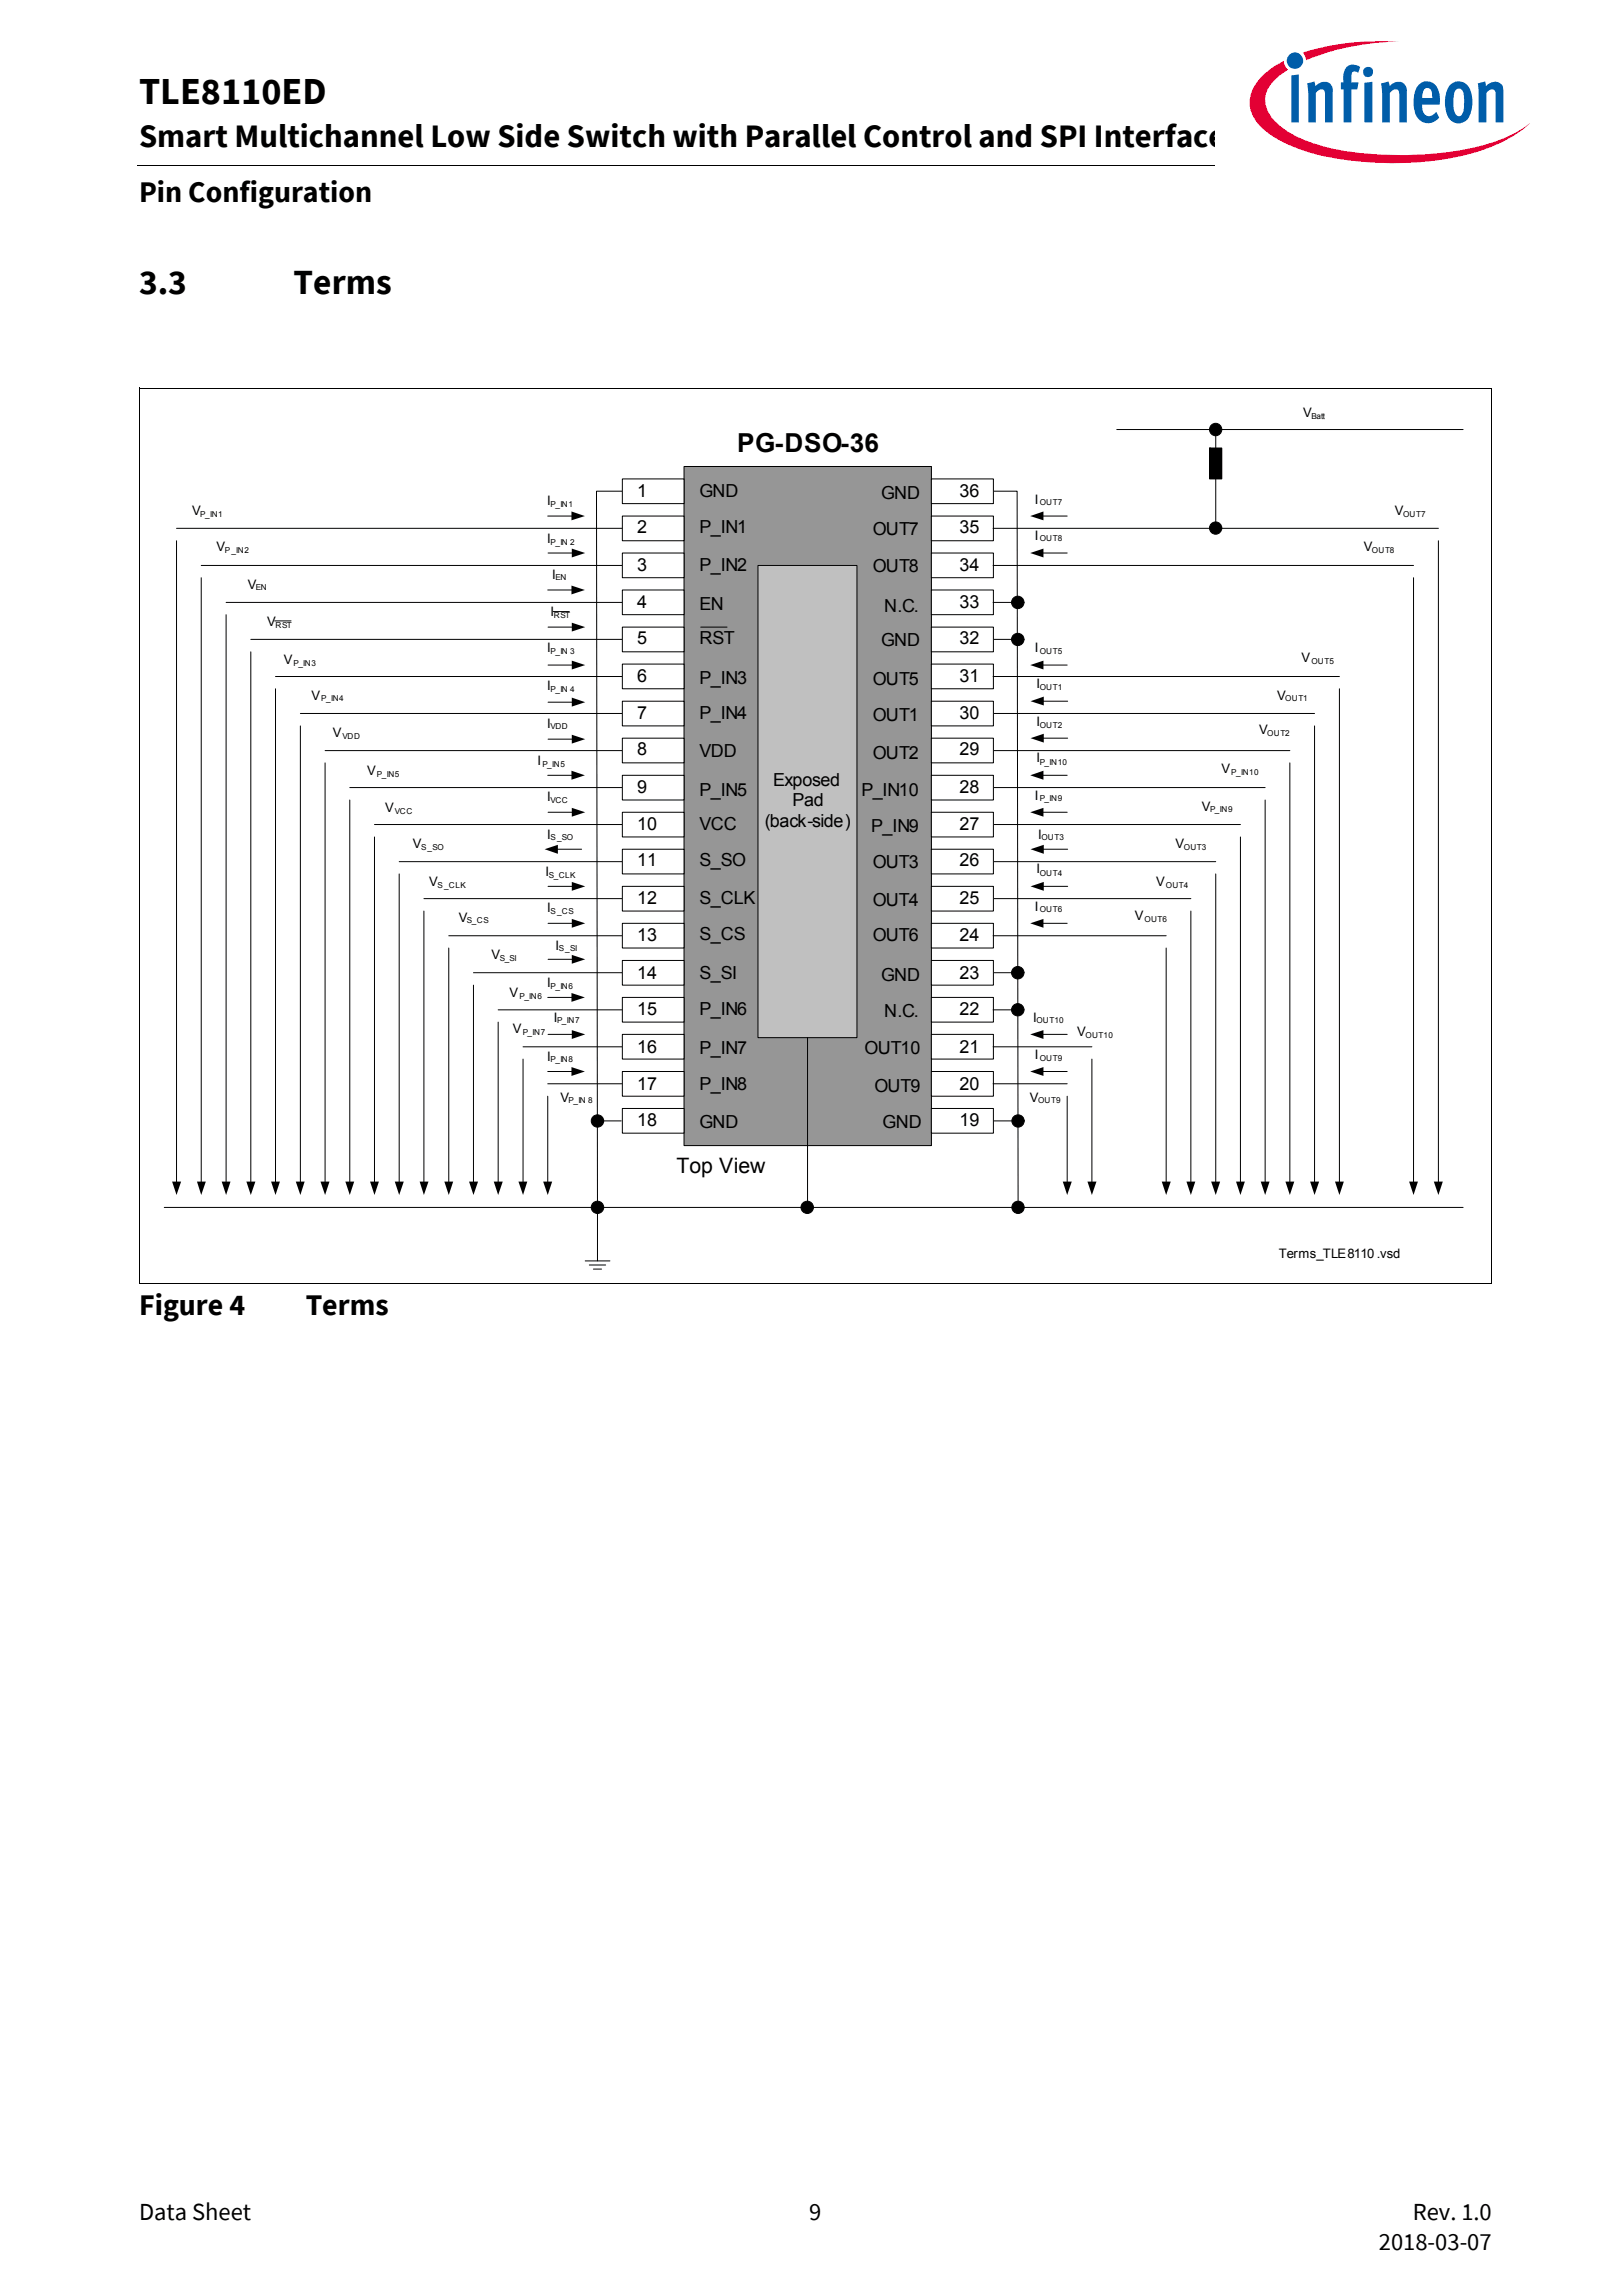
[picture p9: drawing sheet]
<svg xmlns="http://www.w3.org/2000/svg" width="210mm" height="297mm" viewBox="0 0 210 297" stroke-linecap="round" stroke-linejoin="round" font-family="sans-serif">
<defs><g id="words">
<text font-size="4.9" x="18" y="13.4">TLE8110ED</text>
<g font-size="4.6">
<text x="18" y="38.1">3.3</text>
<text x="38" y="38.1">Terms</text>
</g>
<text font-size="4.2" x="18" y="19">Smart Multichannel Low Side Switch with Parallel Control and SPI Interface</text>
<g font-size="3.9">
<text x="18" y="26.2">Pin Configuration</text>
<text x="18" y="170.1">Figure 4</text>
<text x="39.5" y="170.1">Terms</text>
</g>
<text font-size="3.4" x="95.4" y="58.4">PG-DSO-36</text>
<g font-size="3.2">
<text x="18" y="287.3">Data Sheet</text>
<text x="104.7" y="287.3">9</text>
<text x="182.8" y="287.3">Rev. 1.0</text>
<text x="178.4" y="291.2">2018-03-07</text>
</g>
<text font-size="2.7" x="87.5" y="151.9">Top View</text>
<g font-size="2.3">
<text x="82.4" y="64.3">1</text>
<text x="90.5" y="64.3">GND</text>
<text x="114" y="64.6">GND</text>
<text x="124.1" y="64.3">36</text>
<text x="82.4" y="69">2</text>
<text x="90.5" y="69">P_IN1</text>
<text x="112.9" y="69.2">OUT7</text>
<text x="124.1" y="69">35</text>
<text x="82.4" y="73.9">3</text>
<text x="90.5" y="73.9">P_IN2</text>
<text x="112.9" y="74.1">OUT8</text>
<text x="124.1" y="73.9">34</text>
<text x="82.4" y="78.7">4</text>
<text x="82.4" y="83.4">5</text>
<text x="90.5" y="78.9">EN</text>
<text x="90.5" y="83.4">RST</text>
<text x="114" y="83.6">GND</text>
<text x="114.4" y="79.1">N.C.</text>
<text x="124.1" y="78.7">33</text>
<text x="124.1" y="83.4">32</text>
<text x="82.4" y="88.2">6</text>
<text x="90.5" y="88.5">P_IN3</text>
<text x="112.9" y="88.7">OUT5</text>
<text x="124.1" y="88.2">31</text>
<text x="82.4" y="93.1">7</text>
<text x="90.5" y="93.1">P_IN4</text>
<text x="112.9" y="93.3">OUT1</text>
<text x="124.1" y="93.1">30</text>
<text x="82.4" y="97.8">8</text>
<text x="90.5" y="98">VDD</text>
<text x="100" y="101.8">Exposed</text>
<text x="112.9" y="98.2">OUT2</text>
<text x="124.1" y="97.8">29</text>
<text x="82.4" y="102.6">9</text>
<text x="82.4" y="107.5">10</text>
<text x="90.5" y="103">P_IN5</text>
<text x="90.5" y="107.5">VCC</text>
<text x="99" y="107">(back-side)</text>
<text x="102.6" y="104.3">Pad</text>
<text x="111.4" y="103">P_IN10</text>
<text x="112.7" y="107.7">P_IN9</text>
<text x="124.1" y="102.6">28</text>
<text x="124.1" y="107.5">27</text>
<text x="82.4" y="112.1">11</text>
<text x="90.5" y="112.1">S_SO</text>
<text x="112.9" y="112.3">OUT3</text>
<text x="124.1" y="112.1">26</text>
<text x="82.4" y="117">12</text>
<text x="90.5" y="117">S_CLK</text>
<text x="112.9" y="117.2">OUT4</text>
<text x="124.1" y="117">25</text>
<text x="82.4" y="121.8">13</text>
<text x="90.5" y="121.6">S_CS</text>
<text x="112.9" y="121.8">OUT6</text>
<text x="124.1" y="121.8">24</text>
<text x="82.4" y="126.7">14</text>
<text x="82.4" y="131.4">15</text>
<text x="90.5" y="126.7">S_SI</text>
<text x="90.5" y="131.4">P_IN6</text>
<text x="114" y="126.9">GND</text>
<text x="114.4" y="131.6">N.C.</text>
<text x="124.1" y="126.7">23</text>
<text x="124.1" y="131.4">22</text>
<text x="82.4" y="136.2">16</text>
<text x="90.5" y="136.4">P_IN7</text>
<text x="111.9" y="136.4">OUT10</text>
<text x="124.1" y="136.2">21</text>
<text x="82.4" y="141.1">17</text>
<text x="90.5" y="141.1">P_IN8</text>
<text x="113.1" y="141.3">OUT9</text>
<text x="124.1" y="141.1">20</text>
<text x="82.4" y="145.7">18</text>
<text x="90.5" y="145.9">GND</text>
<text x="114.2" y="145.9">GND</text>
<text x="124.1" y="145.7">19</text>
</g>
<g font-size="1.7">
<text x="168.6" y="54">V</text>
<text x="70.8" y="65.4">I</text>
<text x="133.9" y="65.2">I</text>
<text x="24.8" y="66.7">V</text>
<text x="28" y="71.3">V</text>
<text x="70.8" y="70.3">I</text>
<text x="133.9" y="69.9">I</text>
<text x="176.4" y="71.3">V</text>
<text x="180.5" y="66.7">V</text>
<text x="32" y="76.2">V</text>
<text x="71.4" y="74.9">I</text>
<text x="34.6" y="81">V</text>
<text x="71.2" y="79.8">I</text>
<text x="36.7" y="85.9">V</text>
<text x="70.8" y="84.4">I</text>
<text x="70.8" y="89.3">I</text>
<text x="133.9" y="84.4">I</text>
<text x="134.1" y="89.1">I</text>
<text x="168.4" y="85.7">V</text>
<text x="40.3" y="90.6">V</text>
<text x="43.1" y="95.4">V</text>
<text x="70.8" y="94.2">I</text>
<text x="134.1" y="93.9">I</text>
<text x="162.9" y="95">V</text>
<text x="165.2" y="90.6">V</text>
<text x="47.5" y="100.3">V</text>
<text x="69.5" y="99">I</text>
<text x="134.1" y="98.6">I</text>
<text x="158" y="100.1">V</text>
<text x="49.8" y="105.1">V</text>
<text x="70.8" y="103.7">I</text>
<text x="133.9" y="103.5">I</text>
<text x="155.5" y="104.9">V</text>
<text x="53.4" y="109.8">V</text>
<text x="70.6" y="113.4">I</text>
<text x="70.8" y="108.5">I</text>
<text x="134.1" y="113">I</text>
<text x="134.3" y="108.5">I</text>
<text x="152.1" y="109.8">V</text>
<text x="55.5" y="114.7">V</text>
<text x="59.4" y="119.3">V</text>
<text x="70.8" y="118">I</text>
<text x="133.9" y="117.8">I</text>
<text x="146.8" y="119.1">V</text>
<text x="149.6" y="114.7">V</text>
<text x="63.6" y="124.2">V</text>
<text x="71.9" y="122.9">I</text>
<text x="65.9" y="129">V</text>
<text x="70.8" y="127.8">I</text>
<text x="66.4" y="133.7">V</text>
<text x="70.8" y="137.3">I</text>
<text x="71.6" y="132.2">I</text>
<text x="133.7" y="132.2">I</text>
<text x="133.9" y="137.1">I</text>
<text x="139.4" y="134.1">V</text>
<text x="72.5" y="142.6">V</text>
<text x="133.2" y="142.6">V</text>
<text x="165.4" y="162.9">Terms_TLE8110 .vsd</text>
</g>
<g font-size="1.1">
<text x="169.7" y="54.2">Batt</text>
<text x="71.2" y="65.6">P_IN1</text>
<text x="134.5" y="65.4">OUT7</text>
<text x="25.9" y="66.9">P_IN1</text>
<text x="29.1" y="71.5">P_IN2</text>
<text x="71.2" y="70.5">P_IN 2</text>
<text x="134.5" y="70.1">OUT8</text>
<text x="177.5" y="71.5">OUT8</text>
<text x="181.5" y="66.9">OUT7</text>
<text x="33.1" y="76.4">EN</text>
<text x="71.9" y="75.1">EN</text>
<text x="35.6" y="81.3">RST</text>
<text x="71.6" y="80">RST</text>
<text x="38" y="86.1">P_IN3</text>
<text x="71.2" y="84.6">P_IN 3</text>
<text x="71.2" y="89.5">P_IN 4</text>
<text x="134.5" y="89.3">OUT1</text>
<text x="134.5" y="84.6">OUT5</text>
<text x="169.7" y="85.9">OUT5</text>
<text x="41.6" y="90.8">P_IN4</text>
<text x="44.3" y="95.6">VDD</text>
<text x="71.2" y="94.4">VDD</text>
<text x="134.5" y="94.2">OUT2</text>
<text x="164" y="95.2">OUT2</text>
<text x="166.3" y="90.8">OUT1</text>
<text x="48.8" y="100.5">P_IN5</text>
<text x="70.2" y="99.2">P_IN5</text>
<text x="134.5" y="99">P_IN10</text>
<text x="159.3" y="100.3">P_IN10</text>
<text x="51.1" y="105.3">VCC</text>
<text x="71.2" y="103.9">VCC</text>
<text x="134.5" y="103.7">P_IN9</text>
<text x="156.5" y="105.1">P_IN9</text>
<text x="54.5" y="110">S_SO</text>
<text x="71" y="113.6">S_CLK</text>
<text x="71.2" y="108.7">S_SO</text>
<text x="134.5" y="113.4">OUT4</text>
<text x="134.7" y="108.7">OUT3</text>
<text x="153.2" y="110">OUT3</text>
<text x="56.6" y="114.9">S_CLK</text>
<text x="60.4" y="119.5">S_CS</text>
<text x="71.2" y="118.3">S_CS</text>
<text x="134.5" y="118">OUT6</text>
<text x="148.1" y="119.3">OUT6</text>
<text x="150.8" y="114.9">OUT4</text>
<text x="64.7" y="124.4">S_SI</text>
<text x="72.3" y="123.1">S_SI</text>
<text x="67.2" y="129.2">P_IN6</text>
<text x="71.2" y="128">P_IN6</text>
<text x="67.6" y="133.9">P_IN7</text>
<text x="71.2" y="137.5">P_IN8</text>
<text x="72.1" y="132.4">P_IN7</text>
<text x="134.1" y="132.4">OUT10</text>
<text x="134.5" y="137.3">OUT9</text>
<text x="140.4" y="134.3">OUT10</text>
<text x="73.6" y="142.8">P_IN 8</text>
<text x="134.3" y="142.8">OUT9</text>
</g>
</g></defs>
<path d="M17.7 21.3l.1 .1z" fill="#000"/>
<path d="M17.8 21.4h140.5" fill="none" stroke="#000" stroke-width=".13"/>
<path d="M157.3 5.1h42.7v21.5h-42.7z" fill="#fff"/>
<path d="M168.6 6.8l.2 .4 .2 .6 1.4-.5a31.9 31.9 0 0 1 10.7-1.9 32.2 32.2 0 0 0-12.5 1.4zM163.4 9.8a4.7 4.7 0 0 0-1.6 4.5 6.5 6.5 0 0 0 3.2 3.5 24.2 24.2 0 0 0 10.1 3 39.9 39.9 0 0 0 17.1-1.5 16.3 16.3 0 0 0 5.8-3.4l-.2 .1a17 17 0 0 1-7 3.1 45.3 45.3 0 0 1-19.2-.1 14.5 14.5 0 0 1-6.4-3.1 3.6 3.6 0 0 1-1-4.6 8.4 8.4 0 0 1 2.4-2.3 1.4 1.4 0 0 1-.5-1.1l-.5 .3a9.5 9.5 0 0 0-2.2 1.6z" fill-rule="evenodd" fill="#e30034"/>
<path d="M166.5 7.8a1.06 1.06 0 0 0 2.1 0 1.06 1.06 0 0 0-2.1 0zM167.1 9.8v6h.9v-6.2zM169.1 10.8l.2 1.3v3.7h.9v-3.8l.4-.3 .3-.1h.3l.2 .3v3.9h1v-3.9a1.18 1.18 0 0 0-.7-1.3 1.18 1.18 0 0 0-1.4 .5h-.1l-.1-.6zM174.3 8.6a2.41 2.41 0 0 0-.5 2.1h-.3v.9h.3v4.2h1v-4.2h.8l.2-.9h-1v-.9a.49 .49 0 0 1 .3-.6 .49 .49 0 0 1 .6 .2l.3-.7a1.45 1.45 0 0 0-1.7-.1zM176.5 10.7v5.1h1v-5.2zM176.3 9.3a.7 .7 0 0 0 1.4 0 .7 .7 0 0 0-1.4 0zM178.7 10.8l.1 1.3v3.7h1v-3.8a.73 .73 0 0 1 1.1-.3l.1 .4v3.7h1v-3.9a1.17 1.17 0 0 0-.7-1.3 1.17 1.17 0 0 0-1.4 .5h-.1l-.2-.6zM183.7 10.8a3.7 3.7 0 0 0-.7 3.6 1.77 1.77 0 0 0 1.3 1.5 1.77 1.77 0 0 0 1.9-.7l-.4-.7a.99 .99 0 0 1-1.6 .1l-.2-.4v-.7h2.3a4.1 4.1 0 0 0-.5-2.4 1.51 1.51 0 0 0-2.1-.3zM184.2 11.7a.6 .6 0 0 1 .7-.3 .6 .6 0 0 1 .4 .8v.5h-1.3zM187.7 10.9a4.1 4.1 0 0 0-.2 4.4 1.56 1.56 0 0 0 1.6 .6 1.56 1.56 0 0 0 1.2-1.3 4.4 4.4 0 0 0-.3-3.3 1.55 1.55 0 0 0-2.3-.4zM188.4 11.6l.2-.1a.75 .75 0 0 1 .8 .9v.9a2.43 2.43 0 0 1-.4 1.7h-.2l-.3-.1a2.35 2.35 0 0 1-.5-1.8 2.31 2.31 0 0 1 .4-1.5zM191.2 10.8l.1 1v4h1v-3.8l.3-.3 .4-.1h.3l.2 .3v3.9h1v-4.2a1.02 1.02 0 0 0-1.5-.9l-.8 .4v-.6z" fill-rule="evenodd" fill="#005da9"/>
<g fill="none" stroke="#000" stroke-width=".13">
<path d="M144.5 55.6h44.8M156.5 58h1.6v4h-1.6zM156.5 58h.1M157.3 55.6v2.4M26 73.2h54.5M26 74.8v78.3M70.9 71.6h3.2M80.5 63.6h-3.3l.1 99.6M128.5 63.6h3.1l.1 92.7M157.3 62v6.3M32.4 84.4v68.7M32.4 82.7h48.1"/>
<path d="M35.6 89.1v64M35.6 87.5h44.9M38.9 92.3h41.6M38.9 93.9v59.2M42.1 98.7v54.4M42.1 97.1h38.4M70.9 81.2h3.2M70.9 86.1h3.2M70.9 90.9h3.2M70.9 95.7h3.2M128.5 97.1h38.4M128.5 92.3h41.6"/>
<path d="M128.5 82.7h3.2M134.9 90.7h3.2M134.9 95.5h3.2M166.9 98.7v54.4M170.1 93.9v59.2M173.3 89.1v64M45.3 103.5v49.6M45.3 101.9h35.2M48.5 108.3v44.8M48.5 106.7h32M51.6 113.1v40M51.6 111.5h28.9"/>
<path d="M54.8 116.3h25.7M54.8 117.9v35.2M70.9 100.3h3.2M70.9 114.7h3.2M70.9 105.1h3.2M70.9 119.5h3.2M72.1 109.9h3.1M128.5 116.3h25.6M128.5 111.5h28.8M128.5 106.7h32M128.5 101.9h35.2M134.9 114.7h3.2"/>
<path d="M134.9 109.9h3.2M154.1 117.9v35.2M157.3 113.1v40M160.5 108.3v44.8M163.7 103.5v49.6M58.1 122.7v30.4M58.1 121.1h22.4M61.3 127.5v25.6M61.3 125.9h19.2M67.7 135.5h12.8M67.7 137.1v16M70.9 124.1h3.2"/>
<path d="M70.9 133.9h3.2M128.5 125.9h3.2M21.3 156.3h168M77.3 145.1h3.1M128.5 145.1h3.2M75.7 163.2h3.2M76.2 163.7h2.2M76.8 164.2h1"/>
<circle cx="157.3" cy="55.6" r=".8"/>
<circle cx="157.3" cy="68.3" r=".79"/>
<circle cx="77.3" cy="156.2" r=".8"/>
<circle cx="77.3" cy="145.1" r=".8"/>
<circle cx="131.7" cy="156.2" r=".79"/>
<circle cx="131.7" cy="145.1" r=".79"/>
</g>
<g fill="#000">
<path d="M74 71l1.7 .6-1.7 .5zM73.9 99.7l1.8 .6-1.8 .6zM74 80.6l1.7 .6-1.7 .5zM74 85.5l1.7 .6-1.7 .5zM74 90.3l1.7 .6-1.7 .5zM74 95.1l1.7 .6-1.7 .5zM133.3 90.7l1.7-.5v1.1zM133.3 95.5l1.7-.5v1.1zM70.5 109.9l1.7-.6v1.2zM74 104.5l1.7 .6-1.7 .6zM74 114.1l1.7 .6-1.7 .6zM74 118.9l1.7 .6-1.7 .6z"/>
<path d="M133.3 114.7l1.7-.6v1.2zM133.3 109.9l1.7-.6v1.2zM74 123.6l1.7 .5-1.7 .6zM74 133.3l1.7 .6-1.7 .6zM25.5 152.9h1.1l-.6 1.7zM31.9 152.9h1.1l-.6 1.7zM35.1 152.9h1.1l-.6 1.7zM38.3 152.9h1.1l-.5 1.7zM41.5 152.9h1.1l-.5 1.7zM44.7 152.9h1.1l-.5 1.7zM47.9 152.9h1.1l-.5 1.7zM51.1 152.9h1.1l-.6 1.7z"/>
<path d="M54.3 152.9h1.1l-.6 1.7zM57.5 152.9h1.1l-.5 1.7zM60.7 152.9h1.1l-.5 1.7zM67.1 152.9h1.1l-.5 1.7zM153.5 152.9h1.1l-.5 1.7zM156.7 152.9h1.2l-.6 1.7zM159.9 152.9h1.2l-.6 1.7zM163.1 152.9h1.2l-.6 1.7zM166.3 152.9h1.1l-.5 1.7zM169.5 152.9h1.2l-.6 1.7zM172.7 152.9h1.2l-.6 1.7z"/>
<circle cx="157.3" cy="55.6" r=".8"/>
<circle cx="157.3" cy="68.3" r=".79"/>
<circle cx="77.3" cy="156.2" r=".8"/>
<circle cx="77.3" cy="145.1" r=".8"/>
<circle cx="131.7" cy="156.2" r=".79"/>
<circle cx="131.7" cy="145.1" r=".79"/>
</g>
<path d="M156.5 58h1.6v4h-1.6z" fill="#000"/>
<path d="M88.5 60.4h32v87.9h-32z" fill="#969696"/>
<path d="M88.5 60.4h32v87.9h-32z" fill="none" stroke="#000" stroke-width=".13"/>
<path d="M80.5 62h8v3.2h-8z" fill="#fff"/>
<path d="M80.5 62h8v3.2h-8z" fill="none" stroke="#000" stroke-width=".13"/>
<path d="M80.5 66.8h8v3.2h-8z" fill="#fff"/>
<path d="M80.5 66.8h8v3.2h-8z" fill="none" stroke="#000" stroke-width=".13"/>
<path d="M80.5 71.6h8v3.2h-8z" fill="#fff"/>
<path d="M80.5 71.6h8v3.2h-8z" fill="none" stroke="#000" stroke-width=".13"/>
<path d="M80.5 76.4h8v3.1h-8z" fill="#fff"/>
<path d="M80.5 76.4h8v3.1h-8z" fill="none" stroke="#000" stroke-width=".13"/>
<path d="M80.5 81.2h8v3.2h-8z" fill="#fff"/>
<path d="M80.5 81.2h8v3.2h-8z" fill="none" stroke="#000" stroke-width=".13"/>
<path d="M80.5 85.9h8v3.2h-8z" fill="#fff"/>
<path d="M80.5 85.9h8v3.2h-8z" fill="none" stroke="#000" stroke-width=".13"/>
<path d="M80.5 90.7h8v3.2h-8z" fill="#fff"/>
<path d="M80.5 90.7h8v3.2h-8z" fill="none" stroke="#000" stroke-width=".13"/>
<path d="M80.5 95.5h8v3.2h-8z" fill="#fff"/>
<path d="M80.5 95.5h8v3.2h-8z" fill="none" stroke="#000" stroke-width=".13"/>
<path d="M80.5 100.3h8v3.2h-8z" fill="#fff"/>
<path d="M80.5 100.3h8v3.2h-8z" fill="none" stroke="#000" stroke-width=".13"/>
<path d="M80.5 105.1h8v3.2h-8z" fill="#fff"/>
<path d="M80.5 105.1h8v3.2h-8z" fill="none" stroke="#000" stroke-width=".13"/>
<path d="M80.5 114.7h8v3.2h-8z" fill="#fff"/>
<path d="M80.5 114.7h8v3.2h-8z" fill="none" stroke="#000" stroke-width=".13"/>
<path d="M80.5 119.5h8v3.2h-8z" fill="#fff"/>
<path d="M80.5 119.5h8v3.2h-8z" fill="none" stroke="#000" stroke-width=".13"/>
<path d="M80.5 124.3h8v3.2h-8z" fill="#fff"/>
<path d="M80.5 124.3h8v3.2h-8z" fill="none" stroke="#000" stroke-width=".13"/>
<path d="M80.5 129.1h8v3.2h-8z" fill="#fff"/>
<path d="M80.5 129.1h8v3.2h-8z" fill="none" stroke="#000" stroke-width=".13"/>
<path d="M80.5 133.9h8v3.2h-8z" fill="#fff"/>
<path d="M80.5 133.9h8v3.2h-8z" fill="none" stroke="#000" stroke-width=".13"/>
<path d="M80.5 138.7h8v3.2h-8z" fill="#fff"/>
<path d="M80.5 138.7h8v3.2h-8z" fill="none" stroke="#000" stroke-width=".13"/>
<path d="M80.5 143.4h8v3.2h-8z" fill="#fff"/>
<path d="M80.5 143.4h8v3.2h-8z" fill="none" stroke="#000" stroke-width=".13"/>
<path d="M120.5 62h8v3.2h-8z" fill="#fff"/>
<path d="M120.5 62h8v3.2h-8z" fill="none" stroke="#000" stroke-width=".13"/>
<path d="M120.5 71.6h8v3.2h-8z" fill="#fff"/>
<path d="M120.5 71.6h8v3.2h-8z" fill="none" stroke="#000" stroke-width=".13"/>
<path d="M120.5 76.4h8v3.1h-8z" fill="#fff"/>
<path d="M120.5 76.4h8v3.1h-8z" fill="none" stroke="#000" stroke-width=".13"/>
<path d="M120.5 81.2h8v3.2h-8z" fill="#fff"/>
<path d="M120.5 81.2h8v3.2h-8z" fill="none" stroke="#000" stroke-width=".13"/>
<path d="M120.5 85.9h8v3.2h-8z" fill="#fff"/>
<path d="M120.5 85.9h8v3.2h-8z" fill="none" stroke="#000" stroke-width=".13"/>
<path d="M120.5 90.7h8v3.2h-8z" fill="#fff"/>
<path d="M120.5 90.7h8v3.2h-8z" fill="none" stroke="#000" stroke-width=".13"/>
<path d="M120.5 95.5h8v3.2h-8z" fill="#fff"/>
<path d="M120.5 95.5h8v3.2h-8z" fill="none" stroke="#000" stroke-width=".13"/>
<path d="M120.5 100.3h8v3.2h-8z" fill="#fff"/>
<path d="M120.5 100.3h8v3.2h-8z" fill="none" stroke="#000" stroke-width=".13"/>
<path d="M120.5 105.1h8v3.2h-8z" fill="#fff"/>
<path d="M120.5 105.1h8v3.2h-8z" fill="none" stroke="#000" stroke-width=".13"/>
<path d="M120.5 109.9h8v3.2h-8z" fill="#fff"/>
<path d="M120.5 109.9h8v3.2h-8z" fill="none" stroke="#000" stroke-width=".13"/>
<path d="M120.5 114.7h8v3.2h-8z" fill="#fff"/>
<path d="M120.5 114.7h8v3.2h-8z" fill="none" stroke="#000" stroke-width=".13"/>
<path d="M120.5 119.5h8v3.2h-8z" fill="#fff"/>
<path d="M120.5 119.5h8v3.2h-8z" fill="none" stroke="#000" stroke-width=".13"/>
<path d="M120.5 124.3h8v3.2h-8z" fill="#fff"/>
<path d="M120.5 124.3h8v3.2h-8z" fill="none" stroke="#000" stroke-width=".13"/>
<path d="M120.5 129.1h8v3.2h-8z" fill="#fff"/>
<path d="M120.5 129.1h8v3.2h-8z" fill="none" stroke="#000" stroke-width=".13"/>
<path d="M120.5 133.9h8v3.2h-8z" fill="#fff"/>
<path d="M120.5 133.9h8v3.2h-8z" fill="none" stroke="#000" stroke-width=".13"/>
<path d="M120.5 138.7h8v3.2h-8z" fill="#fff"/>
<path d="M120.5 138.7h8v3.2h-8z" fill="none" stroke="#000" stroke-width=".13"/>
<path d="M120.5 143.4h8v3.2h-8z" fill="#fff"/>
<path d="M120.5 143.4h8v3.2h-8z" fill="none" stroke="#000" stroke-width=".13"/>
<path d="M80.5 109.9h8v3.2h-8z" fill="#fff"/>
<path d="M80.5 109.9h8v3.2h-8z" fill="none" stroke="#000" stroke-width=".13"/>
<path d="M120.5 66.8h8v3.2h-8z" fill="#fff"/>
<g fill="none" stroke="#000" stroke-width=".13">
<path d="M22.8 68.4h57.7M22.8 70v83.1M29.3 79.5v73.6M29.3 78h51.2M70.9 66.8h3.2M70.9 76.4h3.2M71.6 79.1h2.1M120.5 66.8h8v3.2h-8zM128.5 78h3.2M128.5 68.4h57.6M128.5 73.2h54.4M134.9 66.8h3.2"/>
<path d="M134.9 71.6h3.2M182.9 74.8v78.3M186.1 70v83.1M35.5 80.4h2.2M90.7 81.2h3.4M128.5 87.5h44.8M134.9 86.1h3.2M134.9 119.5h3.2M134.9 105.1h3.2M134.9 100.3h3.2M64.5 130.7h16M64.5 132.3v20.8"/>
<path d="M70.9 129.1h3.2M70.9 138.7h3.2M128.5 130.7h3.2M128.5 135.5h12.8M128.5 121.1h22.4M134.9 138.7h3.2M134.9 133.9h3.2M141.3 137.1v16M150.9 122.7v30.4M70.9 140.3h9.6M70.9 141.9v11.2M128.5 140.3h9.6"/>
<path d="M138.1 141.9v11.2"/>
<circle cx="131.7" cy="78" r=".8"/>
<circle cx="131.7" cy="82.8" r=".8"/>
<circle cx="131.7" cy="125.9" r=".8"/>
<circle cx="131.7" cy="130.7" r=".8"/>
</g>
<g fill="#000">
<path d="M73.9 66.2l1.8 .6-1.8 .5zM73.9 75.8l1.8 .6-1.8 .5zM133.3 66.8l1.7-.6v1.1zM133.3 71.6l1.7-.6v1.1zM133.3 86.1l1.7-.6v1.1zM133.3 105.1l1.7-.6v1.2zM133.3 100.3l1.7-.6v1.2zM73.9 128.5l1.8 .6-1.8 .5zM73.9 138.1l1.8 .6-1.8 .5zM133.3 119.5l1.7-.6v1.2zM133.3 133.9l1.7-.6v1.2zM133.3 138.7l1.7-.6v1.1z"/>
<path d="M22.3 152.9h1.1l-.6 1.7zM28.7 152.9h1.1l-.5 1.7zM63.9 152.9h1.1l-.5 1.7zM70.3 152.9h1.1l-.5 1.7zM137.5 152.9h1.2l-.6 1.7zM140.7 152.9h1.2l-.6 1.7zM150.3 152.9h1.2l-.6 1.7zM182.3 152.9h1.2l-.6 1.7zM185.5 152.9h1.2l-.6 1.7z"/>
<circle cx="131.7" cy="78" r=".8"/>
<circle cx="131.7" cy="82.8" r=".8"/>
<circle cx="131.7" cy="125.9" r=".8"/>
<circle cx="131.7" cy="130.7" r=".8"/>
</g>
<path d="M98.1 73.2h12.8v61.1h-12.8z" fill="#c0c0c0"/>
<g fill="none" stroke="#000" stroke-width=".13">
<path d="M18 50.2h175M18 50.2v115.9M192.9 50.2v115.9M98.1 73.2h12.8v61.1h-12.8zM104.5 134.3v21.8M18 166.1h174.9"/>
<circle cx="104.4" cy="156.2" r=".8"/>
</g>
<circle cx="104.4" cy="156.2" r=".8" fill="#000"/>
<use href="#words"/>
</svg>
